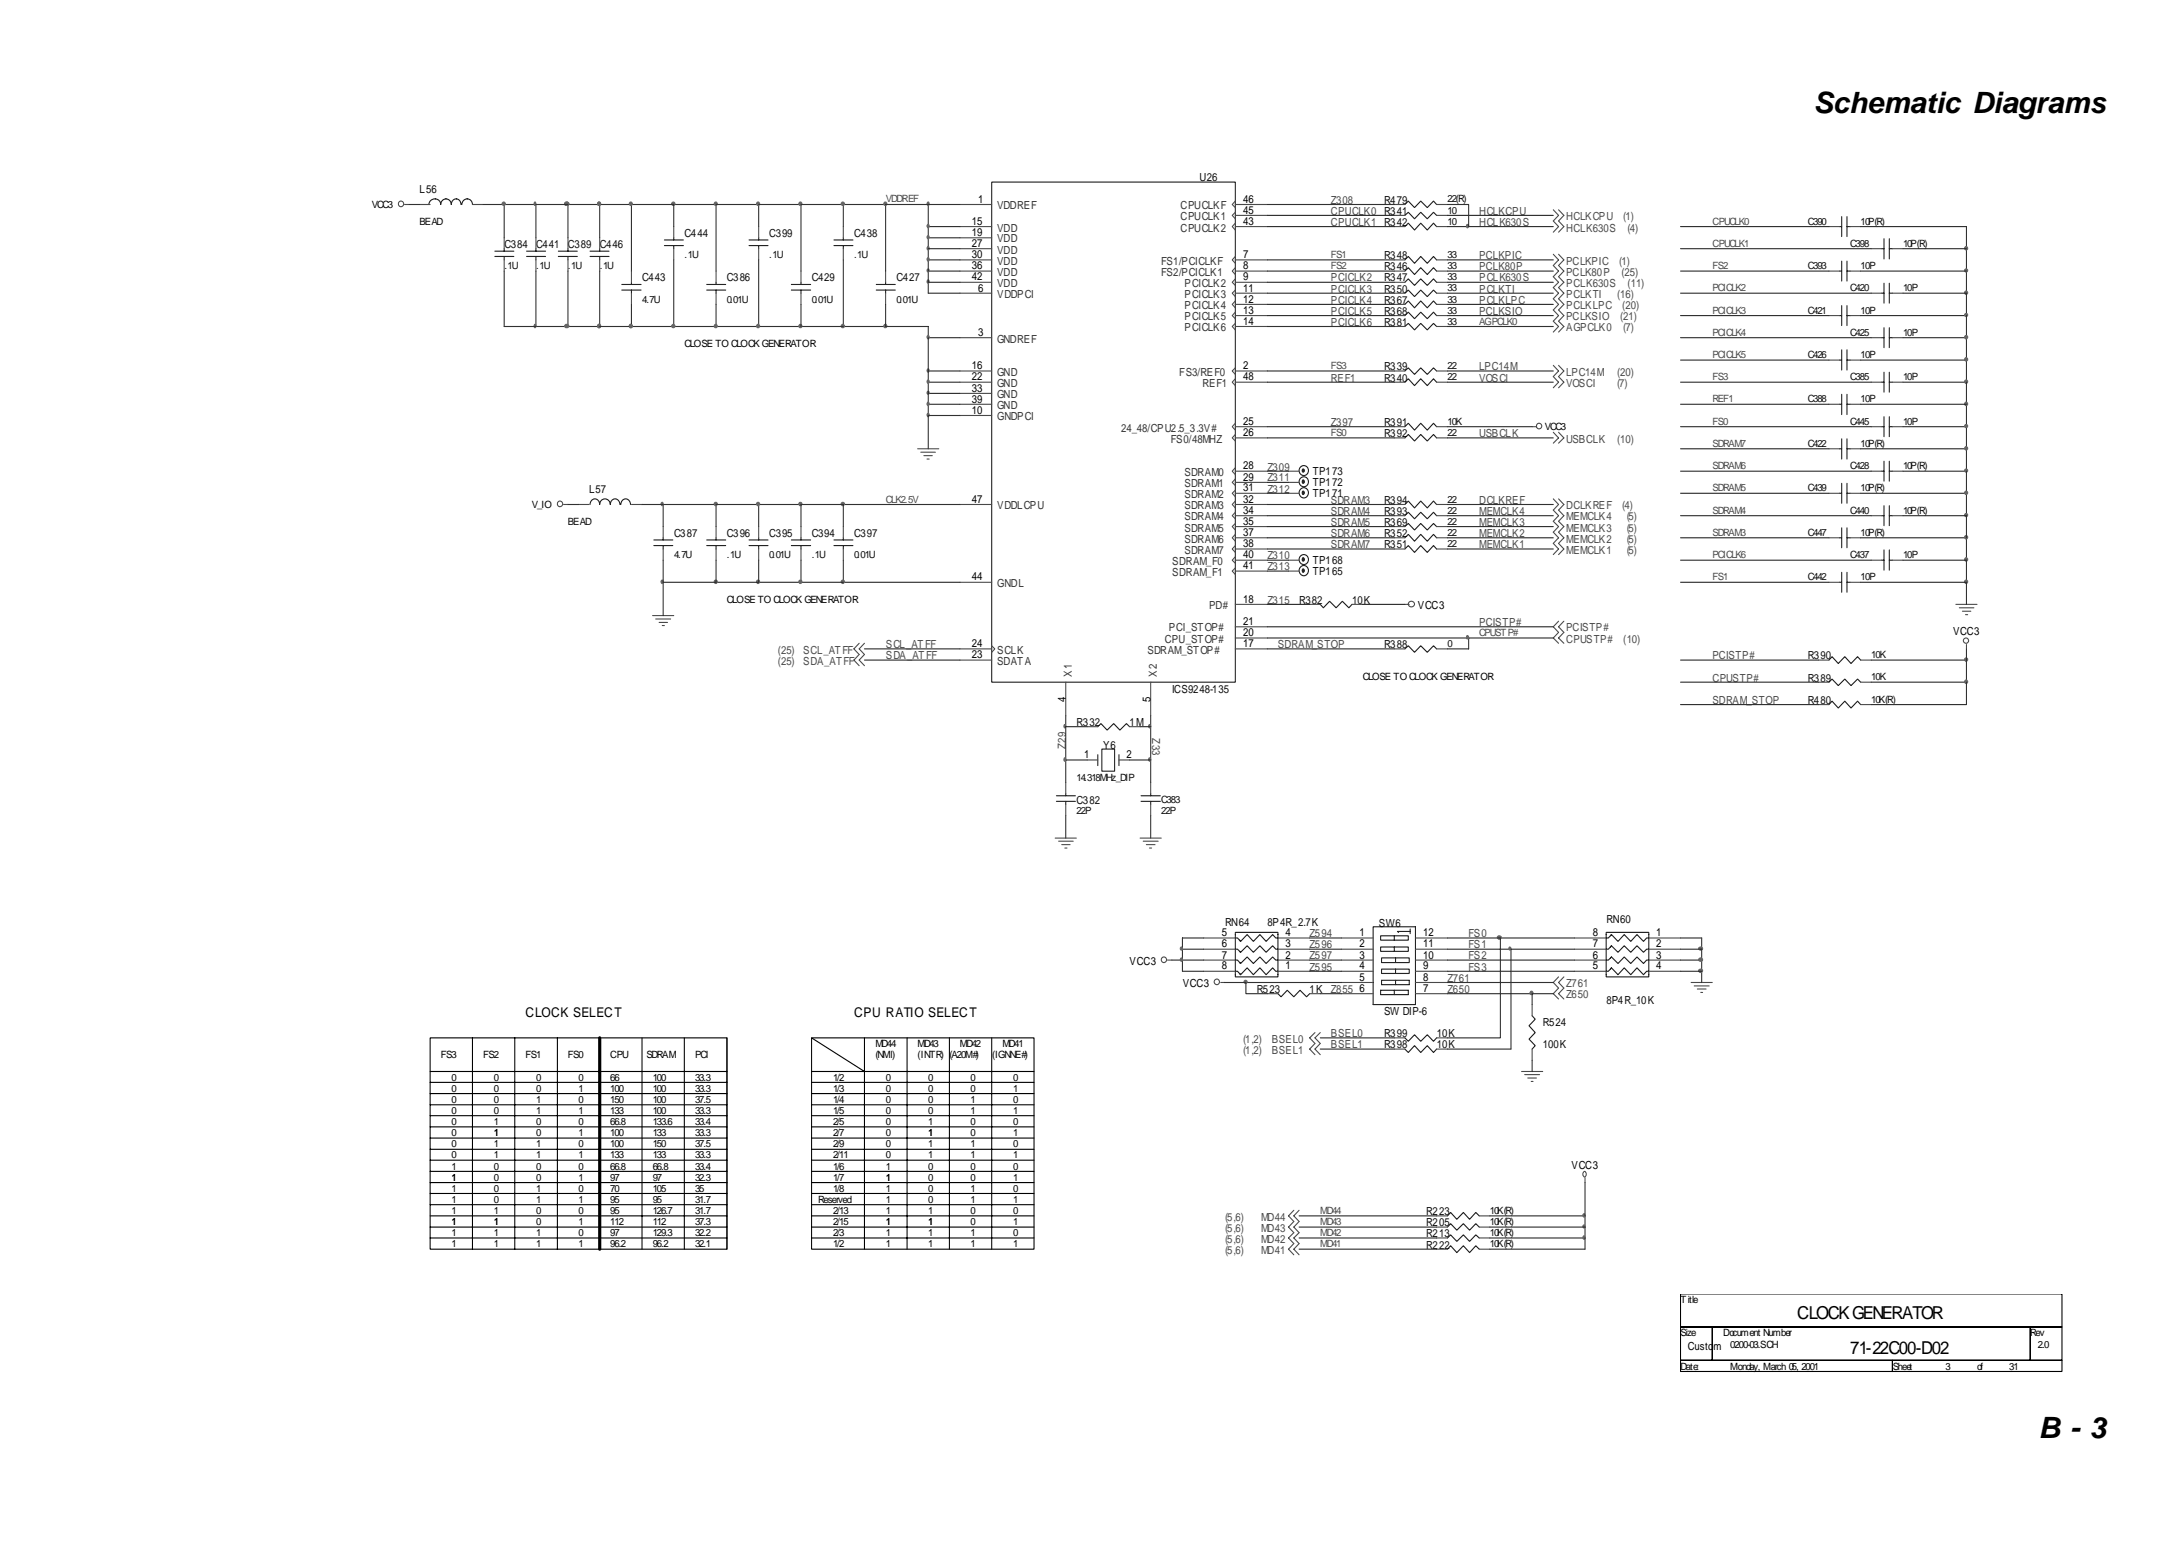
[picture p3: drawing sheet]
<svg xmlns="http://www.w3.org/2000/svg" width="297mm" height="210mm" viewBox="0 0 297 210" stroke-linecap="round" stroke-linejoin="round" font-family="sans-serif">
<defs><g id="words">
<g font-size="4">
<text x="246.7" y="15.4">Schematic Diagrams</text>
<text x="277.4" y="195.6">B - 3</text>
</g>
<g font-size="2.4">
<text x="241.7" y="175.4">ÂÅ¤Ñ ¹q ¸£</text>
<text x="244.5" y="179.4">CLOCK GENERATOR</text>
<text x="251.7" y="184.2">71-22C00-D02</text>
</g>
<g font-size="1.8">
<text x="71.5" y="138.4">CLOCK SELECT</text>
<text x="116.2" y="138.4">CPU RATIO SELECT</text>
</g>
<g font-size="1.5" fill="#0d0d0d">
<text x="57.1" y="26.2">L56</text>
<text x="163.2" y="24.7">U26</text>
<text x="188.3" y="27.7">R479</text>
<text x="68.6" y="33.7">C384</text>
<text x="73" y="33.7">C441</text>
<text x="77.3" y="33.7">C389</text>
<text x="81.6" y="33.7">C446</text>
<text x="93.2" y="32.2">C444</text>
<text x="104.7" y="32.2">C399</text>
<text x="116.2" y="32.2">C438</text>
<text x="188.3" y="35.3">R348</text>
<text x="87.4" y="38.3">C443</text>
<text x="98.9" y="38.3">C386</text>
<text x="110.5" y="38.3">C429</text>
<text x="122" y="38.3">C427</text>
<text x="188.3" y="36.8">R346</text>
<text x="188.3" y="41.3">R367</text>
<text x="188.3" y="39.8">R350</text>
<text x="188.3" y="38.3">R347</text>
<text x="188.3" y="42.8">R368</text>
<text x="188.3" y="44.3">R381</text>
<text x="188.3" y="51.9">R340</text>
<text x="188.3" y="50.4">R339</text>
<text x="188.3" y="58">R391</text>
<text x="188.3" y="59.4">R392</text>
<text x="178.6" y="64.6">TP173</text>
<text x="80.2" y="67">L57</text>
<text x="178.6" y="66.1">TP172</text>
<text x="178.6" y="67.6">TP171</text>
<text x="188.3" y="71.6">R369</text>
<text x="188.3" y="70">R393</text>
<text x="188.3" y="68.5">R394</text>
<text x="91.7" y="73.1">C387</text>
<text x="98.9" y="73.1">C396</text>
<text x="104.7" y="73.1">C395</text>
<text x="110.5" y="73.1">C394</text>
<text x="116.2" y="73.1">C397</text>
<text x="178.6" y="76.7">TP168</text>
<text x="188.3" y="74.6">R351</text>
<text x="188.3" y="73.1">R352</text>
<text x="176.8" y="82.1">R382</text>
<text x="178.6" y="78.2">TP165</text>
<text x="184" y="82.1">10K</text>
<text x="188.3" y="88.2">R388</text>
<text x="246" y="89.7">R390</text>
<text x="159.5" y="94.2">ICS9248-135</text>
<text x="246" y="92.7">R389</text>
<text x="246" y="95.8">R480</text>
<text x="146.5" y="98.8">R332</text>
<text x="150.1" y="101.9">Y6</text>
<text x="153.7" y="98.8">1M</text>
<text x="146.5" y="109.4">C382</text>
<text x="166.7" y="126">RN64</text>
<text x="172.4" y="126">8P4R_2.7K</text>
<text x="218.6" y="125.5">RN60</text>
<text x="187.6" y="126.2">SW6</text>
<text x="171" y="135.1">R523</text>
<text x="178.2" y="135.1">1K</text>
<text x="218.6" y="136.6">8P4R_10K</text>
<text x="188.3" y="141.1">R399</text>
<text x="188.3" y="142.6">R398</text>
<text x="188.3" y="138.1">SW DIP-6</text>
<text x="195.5" y="141.1">10K</text>
<text x="195.5" y="142.6">10K</text>
<text x="210" y="139.6">R524</text>
<text x="210" y="142.6">100K</text>
<text x="194.1" y="165.3">R223</text>
<text x="194.1" y="166.8">R205</text>
<text x="194.1" y="168.3">R213</text>
<text x="194.1" y="169.8">R222</text>
</g>
<g font-size="1.5">
<text x="133.1" y="27.6">1</text>
<text x="169.1" y="29">45</text>
<text x="169.1" y="27.6">46</text>
<text x="132.2" y="35.1">30</text>
<text x="132.2" y="30.6">15</text>
<text x="132.2" y="32.1">19</text>
<text x="132.2" y="33.6">27</text>
<text x="169.1" y="35.1">7</text>
<text x="169.1" y="30.6">43</text>
<text x="132.2" y="38.1">42</text>
<text x="132.2" y="36.6">36</text>
<text x="133.1" y="39.7">6</text>
<text x="169.1" y="36.6">8</text>
<text x="169.1" y="38.1">9</text>
<text x="169.1" y="39.7">11</text>
<text x="169.1" y="41.2">12</text>
<text x="133.1" y="45.7">3</text>
<text x="169.1" y="42.7">13</text>
<text x="169.1" y="44.2">14</text>
<text x="132.2" y="51.7">22</text>
<text x="132.2" y="50.3">16</text>
<text x="132.2" y="53.3">33</text>
<text x="169.1" y="51.7">48</text>
<text x="169.1" y="50.3">2</text>
<text x="132.2" y="56.3">10</text>
<text x="132.2" y="54.8">39</text>
<text x="169.1" y="59.3">26</text>
<text x="169.1" y="57.8">25</text>
<text x="169.1" y="65.4">29</text>
<text x="169.1" y="63.8">28</text>
<text x="132.2" y="68.4">47</text>
<text x="169.1" y="71.4">35</text>
<text x="169.1" y="69.9">34</text>
<text x="169.1" y="68.4">32</text>
<text x="169.1" y="66.9">31</text>
<text x="169.1" y="77.4">41</text>
<text x="169.1" y="76">40</text>
<text x="169.1" y="74.4">38</text>
<text x="169.1" y="72.9">37</text>
<text x="132.2" y="79">44</text>
<text x="169.1" y="82">18</text>
<text x="192.9" y="82.9">VCC3</text>
<text x="132.2" y="89.5">23</text>
<text x="132.2" y="88">24</text>
<text x="169.1" y="86.5">20</text>
<text x="169.1" y="85">21</text>
<text x="169.1" y="88">17</text>
<text x="265.7" y="86.4">VCC3</text>
<text x="145" y="95.6" transform="rotate(-90 145 95.6)">4</text>
<text x="156.5" y="95.6" transform="rotate(-90 156.5 95.6)">5</text>
<text x="147.5" y="103.2">1</text>
<text x="153.3" y="103.2">2</text>
<text x="153.7" y="131.3">VCC3</text>
<text x="166.3" y="131.9">8</text>
<text x="166.3" y="130.4">7</text>
<text x="166.3" y="128.9">6</text>
<text x="166.3" y="127.3">5</text>
<text x="174.9" y="131.9">1</text>
<text x="174.9" y="130.4">2</text>
<text x="174.9" y="128.9">3</text>
<text x="174.9" y="127.3">4</text>
<text x="185" y="127.3">1</text>
<text x="185" y="128.9">2</text>
<text x="185" y="130.4">3</text>
<text x="185" y="131.9">4</text>
<text x="193.7" y="131.9">9</text>
<text x="193.7" y="130.4">10</text>
<text x="193.7" y="128.9">11</text>
<text x="193.7" y="127.3">12</text>
<text x="216.7" y="127.3">8</text>
<text x="216.7" y="128.9">7</text>
<text x="216.7" y="130.4">6</text>
<text x="216.7" y="131.9">5</text>
<text x="225.4" y="127.3">1</text>
<text x="225.4" y="128.9">2</text>
<text x="225.4" y="130.4">3</text>
<text x="225.4" y="131.9">4</text>
<text x="160.9" y="134.3">VCC3</text>
<text x="185" y="133.4">5</text>
<text x="185" y="134.9">6</text>
<text x="193.7" y="133.4">8</text>
<text x="193.7" y="134.9">7</text>
<text x="213.8" y="159">VCC3</text>
<text x="229.7" y="183.6">Custom</text>
</g>
<g font-size="1.5" fill="#343434">
<text x="135.7" y="28.5">VDDREF</text>
<text x="160.6" y="30">CPUCLK1</text>
<text x="160.6" y="28.5">CPUCLKF</text>
<text x="135.7" y="31.5">VDD</text>
<text x="135.7" y="33">VDD</text>
<text x="135.7" y="34.5">VDD</text>
<text x="160.6" y="31.5">CPUCLK2</text>
<text x="135.7" y="39">VDD</text>
<text x="135.7" y="37.5">VDD</text>
<text x="135.7" y="36">VDD</text>
<text x="135.7" y="40.6">VDDPCI</text>
<text x="158" y="36">FS1/PCICLKF</text>
<text x="158" y="37.5">FS2/PCICLK1</text>
<text x="161.2" y="39">PCICLK2</text>
<text x="161.2" y="40.6">PCICLK3</text>
<text x="135.7" y="46.6">GNDREF</text>
<text x="161.2" y="42.1">PCICLK4</text>
<text x="161.2" y="43.6">PCICLK5</text>
<text x="161.2" y="45.1">PCICLK6</text>
<text x="135.7" y="52.7">GND</text>
<text x="135.7" y="51.1">GND</text>
<text x="160.5" y="51.1">FS3/REF0</text>
<text x="163.6" y="52.7">REF1</text>
<text x="135.7" y="57.2">GNDPCI</text>
<text x="135.7" y="54.2">GND</text>
<text x="135.7" y="55.7">GND</text>
<text x="152.6" y="58.7">24_48/CPU2.5_3.3V#</text>
<text x="159.3" y="60.2">FS0/48MHZ</text>
<text x="161.2" y="64.7">SDRAM0</text>
<text x="135.7" y="69.3">VDDLCPU</text>
<text x="161.2" y="70.8">SDRAM4</text>
<text x="161.2" y="69.3">SDRAM3</text>
<text x="161.2" y="67.8">SDRAM2</text>
<text x="161.2" y="66.3">SDRAM1</text>
<text x="159.5" y="76.8">SDRAM_F0</text>
<text x="161.2" y="75.3">SDRAM7</text>
<text x="161.2" y="73.8">SDRAM6</text>
<text x="161.2" y="72.3">SDRAM5</text>
<text x="135.7" y="79.9">GNDL</text>
<text x="159.5" y="78.4">SDRAM_F1</text>
<text x="164.5" y="82.9">PD#</text>
<text x="135.7" y="88.9">SCLK</text>
<text x="156.1" y="88.9">SDRAM_STOP#</text>
<text x="158.5" y="87.4">CPU_STOP#</text>
<text x="159" y="85.9">PCI_STOP#</text>
<text x="135.7" y="90.5">SDATA</text>
<text x="145.9" y="92.1" transform="rotate(-90 145.9 92.1)">X1</text>
<text x="157.4" y="92.1" transform="rotate(-90 157.4 92.1)">X2</text>
</g>
<g font-size="1.5" fill="#4a4a4a">
<text x="181.1" y="27.7">Z308</text>
<text x="181.1" y="29.2">CPUCLK0 R341</text>
<text x="201.3" y="29.2">HCLKCPU</text>
<text x="213.1" y="30">HCLKCPU</text>
<text x="220.9" y="30">(1)</text>
<text x="181.1" y="30.7">CPUCLK1 R342</text>
<text x="201.3" y="35.3">PCLKPIC</text>
<text x="201.3" y="30.7">HCLK630S</text>
<text x="213.1" y="31.5">HCLK630S</text>
<text x="221.5" y="31.5">(4)</text>
<text x="181.1" y="41.3">PCICLK4</text>
<text x="181.1" y="38.3">PCICLK2</text>
<text x="181.1" y="39.8">PCICLK3</text>
<text x="201.3" y="41.3">PCLKLPC</text>
<text x="201.3" y="38.3">PCLK630S</text>
<text x="201.3" y="39.8">PCLKTI</text>
<text x="201.3" y="36.8">PCLK80P</text>
<text x="213.1" y="37.5">PCLK80P</text>
<text x="213.1" y="40.6">PCLKTI</text>
<text x="213.1" y="39">PCLK630S</text>
<text x="213.1" y="36">PCLKPIC</text>
<text x="220" y="40.6">(16)</text>
<text x="220.3" y="36">(1)</text>
<text x="220.6" y="37.5">(25)</text>
<text x="221.5" y="39">(11)</text>
<text x="181.1" y="42.8">PCICLK5</text>
<text x="181.1" y="44.3">PCICLK6</text>
<text x="201.3" y="42.8">PCLKSIO</text>
<text x="213.1" y="45.1">AGPCLK0</text>
<text x="213.1" y="43.6">PCLKSIO</text>
<text x="213.1" y="42.1">PCLKLPC</text>
<text x="220.5" y="43.6">(21)</text>
<text x="220.7" y="42.1">(20)</text>
<text x="220.9" y="45.1">(7)</text>
<text x="181.1" y="51.9">REF1</text>
<text x="201.3" y="51.9">VOSCI</text>
<text x="201.3" y="50.4">LPC14M</text>
<text x="213.1" y="52.7">VOSCI</text>
<text x="213.1" y="51.1">LPC14M</text>
<text x="220" y="51.1">(20)</text>
<text x="220" y="52.7">(7)</text>
<text x="181.1" y="58">Z397</text>
<text x="201.3" y="59.4">USBCLK</text>
<text x="172.4" y="64">Z309</text>
<text x="172.4" y="65.5">Z311</text>
<text x="213.1" y="60.2">USBCLK</text>
<text x="220" y="60.2">(10)</text>
<text x="172.4" y="67">Z312</text>
<text x="181.1" y="68.5">SDRAM3</text>
<text x="181.1" y="70">SDRAM4</text>
<text x="181.1" y="71.6">SDRAM5</text>
<text x="201.3" y="68.5">DCLKREF</text>
<text x="201.3" y="70">MEMCLK4</text>
<text x="201.3" y="71.6">MEMCLK3</text>
<text x="213.1" y="70.8">MEMCLK4</text>
<text x="213.1" y="69.3">DCLKREF</text>
<text x="220.7" y="69.3">(4)</text>
<text x="221.3" y="70.8">(5)</text>
<text x="172.4" y="76.1">Z310</text>
<text x="172.4" y="77.6">Z313</text>
<text x="181.1" y="74.6">SDRAM7</text>
<text x="181.1" y="73.1">SDRAM6</text>
<text x="201.3" y="74.6">MEMCLK1</text>
<text x="201.3" y="73.1">MEMCLK2</text>
<text x="213.1" y="72.3">MEMCLK3</text>
<text x="213.1" y="73.8">MEMCLK2</text>
<text x="213.1" y="75.3">MEMCLK1</text>
<text x="221.3" y="72.3">(5)</text>
<text x="221.3" y="73.8">(5)</text>
<text x="221.3" y="75.3">(5)</text>
<text x="172.4" y="82.1">Z315</text>
<text x="105.9" y="88.9">(25)</text>
<text x="109.3" y="88.9">SCL_ATFF</text>
<text x="120.5" y="88.2">SCL_ATFF</text>
<text x="120.5" y="89.7">SDA_ATFF</text>
<text x="173.9" y="88.2">SDRAM_STOP</text>
<text x="201.3" y="85.2">PCISTP#</text>
<text x="213.1" y="87.4">CPUSTP#</text>
<text x="213.1" y="85.9">PCISTP#</text>
<text x="220.9" y="87.4">(10)</text>
<text x="233" y="89.7">PCISTP#</text>
<text x="105.9" y="90.5">(25)</text>
<text x="109.3" y="90.5">SDA_ATFF</text>
<text x="233" y="92.7">CPUSTP#</text>
<text x="233" y="95.8">SDRAM_STOP</text>
<text x="145" y="101.9" transform="rotate(-90 145 101.9)">Z29</text>
<text x="156.8" y="100.4" transform="rotate(90 156.8 100.4)">Z33</text>
<text x="178.2" y="130.5">Z597</text>
<text x="178.2" y="127.5">Z594</text>
<text x="178.2" y="129">Z596</text>
<text x="199.8" y="129">FS1</text>
<text x="199.8" y="127.5">FS0</text>
<text x="199.8" y="130.5">FS2</text>
<text x="178.2" y="132">Z595</text>
<text x="181.1" y="135.1">Z855</text>
<text x="197" y="133.6">Z761</text>
<text x="197" y="135.1">Z650</text>
<text x="199.8" y="132">FS3</text>
<text x="213.1" y="134.3">Z761</text>
<text x="213.1" y="135.8">Z650</text>
<text x="169.1" y="141.9">(1,2)</text>
<text x="169.1" y="143.4">(1,2)</text>
<text x="173" y="141.9">BSEL0</text>
<text x="173" y="143.4">BSEL1</text>
<text x="181.1" y="141.1">BSEL0</text>
<text x="181.1" y="142.6">BSEL1</text>
<text x="166.7" y="166.1">(5,6)</text>
<text x="166.7" y="167.6">(5,6)</text>
<text x="171.6" y="166.1">MD44</text>
<text x="171.6" y="167.6">MD43</text>
<text x="166.7" y="169.1">(5,6)</text>
<text x="166.7" y="170.6">(5,6)</text>
<text x="171.6" y="169.1">MD42</text>
<text x="171.6" y="170.6">MD41</text>
</g>
<g font-size="1.4">
<text x="50.6" y="28.3">VCC3</text>
<text x="93.2" y="47.2">CLOSE TO CLOCK GENERATOR</text>
<text x="210.2" y="58.6">VCC3</text>
<text x="72.4" y="69.1">V_IO</text>
<text x="98.9" y="82">CLOSE TO CLOCK GENERATOR</text>
<text x="185.4" y="92.5">CLOSE TO CLOCK GENERATOR</text>
<text x="60" y="144">FS3</text>
<text x="65.8" y="144">FS2</text>
<text x="71.5" y="144">FS1</text>
<text x="77.3" y="144">FS0</text>
<text x="83" y="144">CPU</text>
<text x="88" y="144">SDRAM</text>
<text x="94.6" y="144">PCI</text>
<text x="119.1" y="144">(NMI)</text>
<text x="119.1" y="142.5">MD44</text>
<text x="124.9" y="142.5">MD43</text>
<text x="124.9" y="144">(INTR) (A20M#)</text>
<text x="130.6" y="142.5">MD42</text>
<text x="135" y="144">(IGNNE#)</text>
<text x="136.4" y="142.5">MD41</text>
<text x="61.4" y="148.5">0</text>
<text x="61.4" y="147">0</text>
<text x="67.2" y="148.5">0</text>
<text x="67.2" y="147">0</text>
<text x="73" y="147">0</text>
<text x="73" y="148.5">0</text>
<text x="78.7" y="148.5">1</text>
<text x="78.7" y="147">0</text>
<text x="83" y="147">66</text>
<text x="83" y="148.5">100</text>
<text x="88.8" y="147">100</text>
<text x="88.8" y="148.5">100</text>
<text x="94.6" y="147">33.3</text>
<text x="94.6" y="148.5">33.3</text>
<text x="113.3" y="148.5">1/3</text>
<text x="113.4" y="147">1/2</text>
<text x="120.5" y="147">0</text>
<text x="120.5" y="148.5">0</text>
<text x="126.3" y="147">0</text>
<text x="126.3" y="148.5">0</text>
<text x="132.1" y="147">0</text>
<text x="132.1" y="148.5">0</text>
<text x="137.9" y="147">0</text>
<text x="137.9" y="148.5">1</text>
<text x="61.4" y="150">0</text>
<text x="61.4" y="154.6">0</text>
<text x="61.4" y="153">0</text>
<text x="61.4" y="151.5">0</text>
<text x="67.2" y="154.6">1</text>
<text x="67.2" y="153">1</text>
<text x="67.2" y="151.5">0</text>
<text x="67.2" y="150">0</text>
<text x="73" y="154.6">0</text>
<text x="73" y="151.5">1</text>
<text x="73" y="150">1</text>
<text x="73" y="153">0</text>
<text x="78.7" y="154.6">1</text>
<text x="78.7" y="151.5">1</text>
<text x="78.7" y="150">0</text>
<text x="78.7" y="153">0</text>
<text x="83" y="150">150</text>
<text x="83" y="151.5">133</text>
<text x="83" y="153">66.8</text>
<text x="83" y="154.6">100</text>
<text x="88.8" y="154.6">133</text>
<text x="88.8" y="153">133.6</text>
<text x="88.8" y="151.5">100</text>
<text x="88.8" y="150">100</text>
<text x="94.6" y="151.5">33.3</text>
<text x="94.6" y="150">37.5</text>
<text x="94.6" y="153">33.4</text>
<text x="94.6" y="154.6">33.3</text>
<text x="113.3" y="150">1/4</text>
<text x="113.3" y="151.5">1/5</text>
<text x="113.4" y="154.6">2/7</text>
<text x="113.4" y="153">2/5</text>
<text x="120.5" y="153">0</text>
<text x="120.5" y="150">0</text>
<text x="120.5" y="151.5">0</text>
<text x="120.5" y="154.6">0</text>
<text x="126.3" y="151.5">0</text>
<text x="126.3" y="154.6">1</text>
<text x="126.3" y="150">0</text>
<text x="126.3" y="153">1</text>
<text x="132.1" y="154.6">0</text>
<text x="132.1" y="151.5">1</text>
<text x="132.1" y="153">0</text>
<text x="132.1" y="150">1</text>
<text x="137.9" y="153">0</text>
<text x="137.9" y="151.5">1</text>
<text x="137.9" y="154.6">1</text>
<text x="137.9" y="150">0</text>
<text x="61.4" y="160.6">1</text>
<text x="61.4" y="156">0</text>
<text x="61.4" y="157.6">0</text>
<text x="61.4" y="159.1">1</text>
<text x="67.2" y="159.1">0</text>
<text x="67.2" y="156">1</text>
<text x="67.2" y="160.6">0</text>
<text x="67.2" y="157.6">1</text>
<text x="73" y="157.6">1</text>
<text x="73" y="159.1">0</text>
<text x="73" y="160.6">0</text>
<text x="73" y="156">1</text>
<text x="78.7" y="157.6">1</text>
<text x="78.7" y="156">0</text>
<text x="78.7" y="159.1">0</text>
<text x="78.7" y="160.6">1</text>
<text x="83" y="156">100</text>
<text x="83" y="157.6">133</text>
<text x="83" y="159.1">66.8</text>
<text x="83" y="160.6">97</text>
<text x="88.8" y="159.1">66.8</text>
<text x="88.8" y="160.6">97</text>
<text x="88.8" y="156">150</text>
<text x="88.8" y="157.6">133</text>
<text x="94.6" y="156">37.5</text>
<text x="94.6" y="157.6">33.3</text>
<text x="94.6" y="159.1">33.4</text>
<text x="94.6" y="160.6">32.3</text>
<text x="113.3" y="160.6">1/7</text>
<text x="113.3" y="159.1">1/6</text>
<text x="113.4" y="157.6">2/11</text>
<text x="113.4" y="156">2/9</text>
<text x="120.5" y="160.6">1</text>
<text x="120.5" y="157.6">0</text>
<text x="120.5" y="156">0</text>
<text x="120.5" y="159.1">1</text>
<text x="126.3" y="160.6">0</text>
<text x="126.3" y="156">1</text>
<text x="126.3" y="157.6">1</text>
<text x="126.3" y="159.1">0</text>
<text x="132.1" y="159.1">0</text>
<text x="132.1" y="156">1</text>
<text x="132.1" y="160.6">0</text>
<text x="132.1" y="157.6">1</text>
<text x="137.9" y="160.6">1</text>
<text x="137.9" y="159.1">0</text>
<text x="137.9" y="157.6">1</text>
<text x="137.9" y="156">0</text>
<text x="61.4" y="166.6">1</text>
<text x="61.4" y="162.1">1</text>
<text x="61.4" y="163.6">1</text>
<text x="61.4" y="165.1">1</text>
<text x="67.2" y="166.6">1</text>
<text x="67.2" y="163.6">0</text>
<text x="67.2" y="162.1">0</text>
<text x="67.2" y="165.1">1</text>
<text x="73" y="165.1">0</text>
<text x="73" y="166.6">0</text>
<text x="73" y="162.1">1</text>
<text x="73" y="163.6">1</text>
<text x="78.7" y="166.6">1</text>
<text x="78.7" y="165.1">0</text>
<text x="78.7" y="162.1">0</text>
<text x="78.7" y="163.6">1</text>
<text x="83" y="162.1">70</text>
<text x="83" y="163.6">95</text>
<text x="83" y="165.1">95</text>
<text x="83" y="166.6">112</text>
<text x="88.8" y="163.6">95</text>
<text x="88.8" y="165.1">126.7</text>
<text x="88.8" y="162.1">105</text>
<text x="88.8" y="166.6">112</text>
<text x="94.6" y="162.1">35</text>
<text x="94.6" y="163.6">31.7</text>
<text x="94.6" y="165.1">31.7</text>
<text x="94.6" y="166.6">37.3</text>
<text x="111.3" y="163.6">Reserved</text>
<text x="113.4" y="165.1">2/13</text>
<text x="113.4" y="162.1">1/8</text>
<text x="113.4" y="166.6">2/15</text>
<text x="120.5" y="165.1">1</text>
<text x="120.5" y="166.6">1</text>
<text x="120.5" y="162.1">1</text>
<text x="120.5" y="163.6">1</text>
<text x="126.3" y="162.1">0</text>
<text x="126.3" y="166.6">1</text>
<text x="126.3" y="163.6">0</text>
<text x="126.3" y="165.1">1</text>
<text x="132.1" y="163.6">1</text>
<text x="132.1" y="166.6">0</text>
<text x="132.1" y="165.1">0</text>
<text x="132.1" y="162.1">1</text>
<text x="137.9" y="162.1">0</text>
<text x="137.9" y="163.6">1</text>
<text x="137.9" y="166.6">1</text>
<text x="137.9" y="165.1">0</text>
<text x="61.4" y="168.2">1</text>
<text x="61.4" y="169.7">1</text>
<text x="67.2" y="168.2">1</text>
<text x="67.2" y="169.7">1</text>
<text x="73" y="169.7">1</text>
<text x="73" y="168.2">1</text>
<text x="78.7" y="169.7">1</text>
<text x="78.7" y="168.2">0</text>
<text x="83" y="169.7">96.2</text>
<text x="83" y="168.2">97</text>
<text x="88.8" y="168.2">129.3</text>
<text x="88.8" y="169.7">96.2</text>
<text x="94.6" y="168.2">32.2</text>
<text x="94.6" y="169.7">32.1</text>
<text x="113.4" y="169.7">1/2</text>
<text x="113.4" y="168.2">2/3</text>
<text x="120.5" y="169.7">1</text>
<text x="120.5" y="168.2">1</text>
<text x="126.3" y="168.2">1</text>
<text x="126.3" y="169.7">1</text>
<text x="132.1" y="169.7">1</text>
<text x="132.1" y="168.2">1</text>
<text x="137.9" y="168.2">0</text>
<text x="137.9" y="169.7">1</text>
<text x="228.7" y="177.2">Title</text>
<text x="228.7" y="181.8">Size</text>
<text x="234.5" y="181.8">Document Number</text>
<text x="235.4" y="183.4">0200-03.SCH</text>
<text x="276.2" y="181.8">Rev</text>
<text x="277.3" y="183.4">2.0</text>
<text x="228.7" y="186.3">Date:</text>
<text x="235.4" y="186.3">Monday, March 05, 2001</text>
<text x="257.5" y="186.3">Sheet</text>
<text x="264.7" y="186.3">3</text>
<text x="269.1" y="186.3">of</text>
<text x="273.4" y="186.3">31</text>
</g>
<g font-size="1.4" fill="#4a4a4a">
<text x="120.5" y="27.5">VDDREF</text>
<text x="181.1" y="35.1">FS1</text>
<text x="233" y="33.6">CPUCLK1</text>
<text x="233" y="30.6">CPUCLK0</text>
<text x="181.1" y="36.6">FS2</text>
<text x="233" y="39.6">PCICLK2</text>
<text x="233" y="36.6">FS2</text>
<text x="201.3" y="44.2">AGPCLK0</text>
<text x="233" y="42.7">PCICLK3</text>
<text x="233" y="45.7">PCICLK4</text>
<text x="181.1" y="50.2">FS3</text>
<text x="233" y="51.7">FS3</text>
<text x="233" y="48.7">PCICLK5</text>
<text x="181.1" y="59.3">FS0</text>
<text x="233" y="54.7">REF1</text>
<text x="233" y="57.8">FS0</text>
<text x="233" y="60.8">SDRAM7</text>
<text x="233" y="63.8">SDRAM6</text>
<text x="120.5" y="68.4">CLK2.5V</text>
<text x="233" y="66.9">SDRAM5</text>
<text x="233" y="69.9">SDRAM4</text>
<text x="233" y="75.9">PCICLK6</text>
<text x="233" y="72.9">SDRAM3</text>
<text x="233" y="79">FS1</text>
<text x="201.3" y="86.5">CPUSTP#</text>
<text x="179.6" y="165.1">MD44</text>
<text x="179.6" y="166.6">MD43</text>
<text x="179.6" y="168.2">MD42</text>
<text x="179.6" y="169.7">MD41</text>
</g>
<g font-size="1.4" fill="#0d0d0d">
<text x="197" y="29">10</text>
<text x="197" y="27.5">22(R)</text>
<text x="57.1" y="30.6">BEAD</text>
<text x="93.2" y="35.1">.1U</text>
<text x="104.7" y="35.1">.1U</text>
<text x="116.2" y="35.1">.1U</text>
<text x="197" y="35.1">33</text>
<text x="197" y="30.6">10</text>
<text x="246" y="30.6">C390</text>
<text x="251.7" y="33.6">C398</text>
<text x="253.2" y="30.6">10P(R)</text>
<text x="259" y="33.6">10P(R)</text>
<text x="68.6" y="36.6">.1U</text>
<text x="73" y="36.6">.1U</text>
<text x="77.3" y="36.6">.1U</text>
<text x="81.6" y="36.6">.1U</text>
<text x="87.4" y="41.2">4.7U</text>
<text x="98.9" y="41.2">0.01U</text>
<text x="110.5" y="41.2">0.01U</text>
<text x="122" y="41.2">0.01U</text>
<text x="197" y="36.6">33</text>
<text x="197" y="41.2">33</text>
<text x="197" y="39.6">33</text>
<text x="197" y="38.1">33</text>
<text x="246" y="36.6">C393</text>
<text x="251.7" y="39.6">C420</text>
<text x="253.2" y="36.6">10P</text>
<text x="259" y="39.6">10P</text>
<text x="197" y="42.7">33</text>
<text x="197" y="44.2">33</text>
<text x="246" y="42.7">C421</text>
<text x="251.7" y="45.7">C425</text>
<text x="253.2" y="42.7">10P</text>
<text x="259" y="45.7">10P</text>
<text x="197" y="51.7">22</text>
<text x="197" y="50.2">22</text>
<text x="246" y="48.7">C426</text>
<text x="251.7" y="51.7">C385</text>
<text x="253.2" y="48.7">10P</text>
<text x="259" y="51.7">10P</text>
<text x="197" y="57.8">10K</text>
<text x="197" y="59.3">22</text>
<text x="246" y="54.7">C388</text>
<text x="251.7" y="57.8">C445</text>
<text x="253.2" y="54.7">10P</text>
<text x="259" y="57.8">10P</text>
<text x="246" y="60.8">C422</text>
<text x="251.7" y="63.8">C428</text>
<text x="253.2" y="60.8">10P(R)</text>
<text x="259" y="63.8">10P(R)</text>
<text x="77.3" y="71.4">BEAD</text>
<text x="197" y="71.4">22</text>
<text x="197" y="69.9">22</text>
<text x="197" y="68.4">22</text>
<text x="246" y="66.9">C439</text>
<text x="251.7" y="69.9">C440</text>
<text x="253.2" y="66.9">10P(R)</text>
<text x="259" y="69.9">10P(R)</text>
<text x="91.7" y="75.9">4.7U</text>
<text x="98.9" y="75.9">.1U</text>
<text x="104.7" y="75.9">0.01U</text>
<text x="110.5" y="75.9">.1U</text>
<text x="116.2" y="75.9">0.01U</text>
<text x="197" y="74.4">22</text>
<text x="197" y="72.9">22</text>
<text x="246" y="72.9">C447</text>
<text x="251.7" y="75.9">C437</text>
<text x="253.2" y="72.9">10P(R)</text>
<text x="259" y="75.9">10P</text>
<text x="246" y="79">C442</text>
<text x="253.2" y="79">10P</text>
<text x="197" y="88">0</text>
<text x="254.6" y="89.5">10K</text>
<text x="254.6" y="92.5">10K</text>
<text x="254.6" y="95.6">10K(R)</text>
<text x="146.5" y="106.2">14.318MHz_DIP</text>
<text x="146.5" y="110.7">22P</text>
<text x="158" y="109.2">C383</text>
<text x="158" y="110.7">22P</text>
<text x="202.7" y="165.1">10K(R)</text>
<text x="202.7" y="166.6">10K(R)</text>
<text x="202.7" y="168.2">10K(R)</text>
<text x="202.7" y="169.7">10K(R)</text>
</g>
</g></defs>
<g fill="none" stroke="#000" stroke-width=".15">
<path d="M58.5 141.2h40.4v28.7h-40.4zM58.5 157.8h40.4M58.5 154.8h40.4M58.5 153.3h40.4M58.5 159.3h40.4M58.5 147.2h40.4M58.5 148.8h40.4M58.5 151.8h40.4M58.5 150.3h40.4M58.5 156.3h40.4M58.5 145.8h40.4M64.3 141.2v28.7"/>
<path d="M70 141.2v28.7M75.8 141.2v28.7M87.4 141.2v28.7M93.1 141.2v28.7M98.9 141.2v28.7M110.4 141.2h30.3v28.7h-30.3zM110.4 157.8h30.3M110.4 154.8h30.3M110.4 153.3h30.3M110.4 159.3h30.3M110.4 147.2h30.3M110.4 148.8h30.3"/>
<path d="M110.4 151.8h30.3M110.4 150.3h30.3M110.4 156.3h30.3M110.4 145.8h30.3M110.4 141.2l7.2 4.6M117.6 141.2v28.7M123.4 141.2v28.7M129.2 141.2v28.7M134.9 141.2v28.7M58.5 166.9h40.4M58.5 168.4h40.4M58.5 160.9h40.4"/>
<path d="M58.5 162.4h40.4M58.5 163.9h40.4M58.5 165.4h40.4M110.4 166.9h30.3M110.4 168.4h30.3M110.4 160.9h30.3M110.4 162.4h30.3M110.4 163.9h30.3M110.4 165.4h30.3M228.7 173h51.9v3h-51.9zM228.7 176h51.9v4.5h-51.9zM228.7 180.5h4.3v4.5h-4.3z"/>
<path d="M228.7 185h28.8v1.6h-28.8zM233 180.5h43.3v4.5h-43.3zM257.5 185h23.1v1.6h-23.1zM276.3 180.5h4.3v4.5h-4.3z"/>
</g>
<g fill="none" stroke="#4a4a4a" stroke-width=".15">
<path d="M55.1 27.8h.6M57.1 27.8h1.4M64.3 27.8h1.4M68.6 32.3v1.5M68.6 35.4v1.5M72.9 32.3v1.5M72.9 35.4v1.5M77.3 32.3v1.5M77.3 35.4v1.5M81.6 32.3v1.5M81.6 35.4v1.5M85.9 36.9v1.5"/>
<path d="M85.9 39.9v1.5M91.7 30.8v1.5M91.7 33.8v1.6M97.4 36.9v1.5M97.4 39.9v1.5M103.2 30.8v1.5M103.2 33.8v1.6M109 36.9v1.5M109 39.9v1.5M114.7 30.8v1.5M114.7 33.8v1.6M120.5 36.9v1.5"/>
<path d="M120.5 39.9v1.5M130.6 27.8h4.3M130.6 30.8h4.3M130.6 39.9h4.3M130.6 33.8h4.3M130.6 36.9h4.3M130.6 35.4h4.3M130.6 38.4h4.3M130.6 32.3h4.3M168.1 34.9l-.4 .5 .4 .4M168.1 36.4l-.4 .5 .4 .4M168.1 37.9l-.4 .5 .4 .4"/>
<path d="M168.1 39.5l-.4 .4 .4 .4M168.1 30.4l-.4 .4 .4 .5M168.1 28.9l-.4 .4 .4 .5M168.1 27.4l-.4 .4 .4 .4M168.1 27.8h4.3M168.1 30.8h4.3M168.1 39.9h4.3M168.1 36.9h4.3M168.1 35.4h4.3M168.1 29.3h4.3M168.1 38.4h4.3M189.7 27.8h1.5"/>
<path d="M189.7 30.8h1.5M189.7 39.9h1.5M189.7 36.9h1.5M189.7 35.4h1.5M189.7 29.3h1.5M189.7 38.4h1.5M195.5 27.8h1.5M195.5 30.8h1.5M195.5 39.9h1.5M195.5 36.9h1.5M195.5 35.4h1.5M195.5 29.3h1.5"/>
<path d="M195.5 38.4h1.5M211.4 34.6l.7 .8-.7 .7 .7 .8-.7 .7 .7 .8-.7 .7 .7 .8-.7 .7 .7 .8-.7 .8 .7 .7-.7 .8 .7 .7-.7 .8M211.4 28.5l.7 .8-.7 .8 .7 .7-.7 .8M212.1 34.6l.7 .8-.7 .7 .7 .8-.7 .7 .7 .8-.7 .7 .7 .8-.7 .7 .7 .8-.7 .8 .7 .7-.7 .8 .7 .7-.7 .8M212.1 28.5l.7 .8-.7 .8 .7 .7-.7 .8M248.9 30.8h1.4M248.9 36.9h1.4M251.7 30.8h1.5M251.7 36.9h1.5M254.6 39.9h1.5M254.6 33.8h1.5M257.5 39.9h1.4"/>
<path d="M257.5 33.8h1.4M130.6 45.9h4.3M130.6 55h4.3M130.6 52h4.3M130.6 50.5h4.3M130.6 56.5h4.3M130.6 53.5h4.3M168.1 51.5l-.4 .5 .4 .5M168.1 50l-.4 .5 .4 .4M168.1 40.9l-.4 .5 .4 .5M168.1 42.5l-.4 .4 .4 .5M168.1 59.1l-.4 .5 .4 .4"/>
<path d="M168.1 57.6l-.4 .4 .4 .5M168.1 44l-.4 .4 .4 .5M168.1 58h4.3M168.1 42.9h4.3M168.1 52h4.3M168.1 41.4h4.3M168.1 44.4h4.3M168.1 50.5h4.3M168.1 59.6h4.3M189.7 58h1.5M189.7 42.9h1.5M189.7 52h1.5"/>
<path d="M189.7 41.4h1.5M189.7 44.4h1.5M189.7 50.5h1.5M189.7 59.6h1.5M195.5 58h1.5M195.5 42.9h1.5M195.5 52h1.5M195.5 41.4h1.5M195.5 44.4h1.5M195.5 50.5h1.5M195.5 59.6h1.5M208.5 58h.6"/>
<path d="M211.4 58.8l.7 .8-.7 .7M211.4 49.7l.7 .8-.7 .7 .7 .8-.7 .8M212.1 58.8l.7 .8-.7 .7M212.1 49.7l.7 .8-.7 .7 .7 .8-.7 .8M248.9 42.9h1.4M248.9 49h1.4M248.9 55h1.4M251.7 42.9h1.5M251.7 49h1.5M251.7 55h1.5M254.6 58h1.5M254.6 45.9h1.5"/>
<path d="M254.6 52h1.5M257.5 58h1.4M257.5 45.9h1.4M257.5 52h1.4M76.7 68.6h.6M78.7 68.6h1.5M85.9 68.6h1.5M90.2 71.6v1.6M90.2 74.7v1.5M97.4 71.6v1.6M97.4 74.7v1.5M103.2 71.6v1.6"/>
<path d="M103.2 74.7v1.5M109 71.6v1.6M109 74.7v1.5M114.7 71.6v1.6M114.7 74.7v1.5M124.9 61.1h2.8M125.3 61.5h2M125.7 62h1.2M126.1 62.4h.3M130.6 68.6h4.3M130.6 79.2h4.3M168.1 77.3l-.4 .4 .4 .5"/>
<path d="M168.1 75.7l-.4 .5 .4 .4M168.1 74.2l-.4 .5 .4 .4M168.1 72.7l-.4 .5 .4 .4M168.1 71.2l-.4 .4 .4 .5M168.1 69.7l-.4 .5 .4 .4M168.1 68.2l-.4 .4 .4 .5M168.1 66.7l-.4 .4 .4 .5M168.1 65.2l-.4 .4 .4 .4M168.1 63.6l-.4 .5 .4 .5M168.1 68.6h4.3M168.1 73.2h4.3M168.1 70.2h4.3"/>
<path d="M168.1 64.1h4.3M168.1 67.1h4.3M168.1 76.2h4.3M168.1 65.6h4.3M168.1 77.7h4.3M168.1 74.7h4.3M168.1 71.6h4.3M175.3 64.1h1.5M175.3 67.1h1.5M175.3 76.2h1.5M175.3 65.6h1.5M175.3 77.7h1.5"/>
<path d="M189.7 68.6h1.5M189.7 73.2h1.5M189.7 70.2h1.5M189.7 74.7h1.5M189.7 71.6h1.5M195.5 68.6h1.5M195.5 73.2h1.5M195.5 70.2h1.5M195.5 74.7h1.5M195.5 71.6h1.5M211.4 67.9l.7 .7-.7 .8 .7 .8-.7 .7 .7 .7-.7 .8 .7 .8-.7 .7 .7 .8-.7 .7M212.1 67.9l.7 .7-.7 .8 .7 .8-.7 .7 .7 .7-.7 .8 .7 .8-.7 .7 .7 .8-.7 .7"/>
<path d="M248.9 61.1h1.4M248.9 73.2h1.4M248.9 67.1h1.4M248.9 79.2h1.4M251.7 61.1h1.5M251.7 73.2h1.5M251.7 67.1h1.5M251.7 79.2h1.5M254.6 70.2h1.5M254.6 64.1h1.5M254.6 76.2h1.5M257.5 70.2h1.4"/>
<path d="M257.5 64.1h1.4M257.5 76.2h1.4M88.8 83.7h2.9M89.2 84.2h2.1M89.7 84.7h1.1M90.1 85.1h.3M116.9 87.5l-.7 .8 .7 .7-.7 .8 .7 .8M117.6 87.5l-.7 .8 .7 .7-.7 .8 .7 .8M130.6 89.8h4.3M130.6 88.3h4.3M134.9 87.8l.5 .5-.5 .4M145 92.8v4.6"/>
<path d="M147.9 98.9h1.5M153.7 98.9h1.4M156.6 92.8v4.6M168.1 82.2h4.3M168.1 88.3h4.3M168.1 86.8h4.3M168.1 85.3h4.3M178.2 82.2h1.4M184 82.2h1.4M189.7 88.3h1.5M191.2 82.2h.6M195.5 88.3h1.5"/>
<path d="M212.1 84.5l-.7 .8 .7 .7-.7 .8 .7 .7M212.8 84.5l-.7 .8 .7 .7-.7 .8 .7 .7M247.4 89.8h1.5M247.4 92.8h1.5M247.4 95.8h1.5M253.2 89.8h1.4M253.2 92.8h1.4M253.2 95.8h1.4M266.1 82.2h2.9M266.6 82.7h2M267 83.1h1.2M267.4 83.6h.3"/>
<path d="M267.6 87.7v.6M143.6 114h2.9M144 114.4h2M144.5 114.9h1.1M144.9 115.4h.3M145 106.4v1.6M145 109.4v1.6M147.9 103.4h1.5M152.3 103.4h1.4M155.1 114h2.9M155.6 114.4h2M156 114.9h1.2"/>
<path d="M156.4 115.4h.3M156.6 106.4v1.6M156.6 109.4v1.6M158.9 130.6h.6M163.8 130.6h4.3M163.8 132.1h4.3M163.8 129.1h4.3M163.8 127.6h4.3M166.1 133.7h.5M172.4 135.2h1.5M173.9 130.6h4.3M173.9 132.1h4.3"/>
<path d="M173.9 129.1h4.3M173.9 127.6h4.3M178.2 135.2h1.4M182.5 133.7h4.3M182.5 130.6h4.3M182.5 132.1h4.3M182.5 129.1h4.3M182.5 127.6h4.3M182.5 135.2h4.3M192.6 133.7h4.4M192.6 130.6h4.4M192.6 132.1h4.4"/>
<path d="M192.6 129.1h4.4M192.6 127.6h4.4M192.6 135.2h4.4M208.5 136.7v1.5M212.1 132.9l-.7 .8 .7 .7-.7 .8 .7 .7M212.8 132.9l-.7 .8 .7 .7-.7 .8 .7 .7M214.2 130.6h4.4M214.2 132.1h4.4M214.2 129.1h4.4M214.2 127.6h4.4M224.4 130.6h4.3M224.4 132.1h4.3"/>
<path d="M224.4 129.1h4.3M224.4 127.6h4.3M230.1 133.7h2.9M230.5 134.1h2.1M231 134.5h1.1M231.4 135h.3M178.9 140.5l-.7 .7 .7 .8-.7 .7 .7 .8M179.6 140.5l-.7 .7 .7 .8-.7 .7 .7 .8M189.7 141.2h1.5M189.7 142.7h1.5M195.5 141.2h1.5M195.5 142.7h1.5"/>
<path d="M207 145.8h2.9M207.5 146.2h2M207.9 146.6h1.2M208.3 147.1h.3M208.5 142.7v1.5M215.5 159.4l.1-.1a.45 .45 0 0 1 0 .8 .42 .42 0 0 1-.1-.7zM176 164.6l-.7 .8 .7 .8-.7 .7 .7 .8-.7 .7 .7 .8-.7 .7 .7 .8M176.8 164.6l-.8 .8 .8 .8-.8 .7 .8 .8-.8 .7 .8 .8-.8 .7 .8 .8M195.5 168.4h1.5M195.5 165.4h1.5M195.5 166.9h1.5M195.5 169.9h1.5"/>
<path d="M201.3 168.4h1.4M201.3 165.4h1.4M201.3 166.9h1.4M201.3 169.9h1.4M215.7 160.2v.7"/>
<circle cx="54.6" cy="27.7" r=".38"/>
<circle cx="209.4" cy="58" r=".38"/>
<circle cx="76.2" cy="68.5" r=".38"/>
<circle cx="192.1" cy="82.2" r=".41"/>
<circle cx="267.5" cy="87.1" r=".36"/>
<circle cx="158.4" cy="130.6" r=".37"/>
<circle cx="165.6" cy="133.6" r=".37"/>
</g>
<g fill="none" stroke="#1b1b1b" stroke-width=".15">
<path d="M58.4 27.8a.81 .81 0 0 1 .8-.7 .81 .81 0 0 1 .8 .7 .72 .72 0 0 1 .7-.7 .72 .72 0 0 1 .7 .7 .66 .66 0 0 1 .7-.7 .66 .66 0 0 1 .6 .7M62.8 27.8a.72 .72 0 0 1 .8-.7 .72 .72 0 0 1 .7 .7M67.3 34.9h2.6M67.3 34.2h2.6M68.6 33.8v.4M68.6 34.9v.5M71.7 34.9h2.5M71.7 34.2h2.5M72.9 33.8v.4M72.9 34.9v.5M76 34.9h2.6M76 34.2h2.6"/>
<path d="M77.3 33.8v.4M77.3 34.9v.5M80.3 34.9h2.6M80.3 34.2h2.6M81.6 33.8v.4M81.6 34.9v.5M84.6 39.5h2.6M84.6 38.7h2.6M85.9 38.4v.3M85.9 39.5v.4M90.4 33.4h2.6M90.4 32.6h2.6"/>
<path d="M91.7 32.3v.3M91.7 33.4v.4M96.2 39.5h2.5M96.2 38.7h2.5M97.4 38.4v.3M97.4 39.5v.4M101.9 33.4h2.6M101.9 32.6h2.6M103.2 32.3v.3M103.2 33.4v.4M107.7 39.5h2.6M107.7 38.7h2.6"/>
<path d="M109 38.4v.3M109 39.5v.4M113.5 33.4h2.6M113.5 32.6h2.6M114.7 32.3v.3M114.7 33.4v.4M119.2 39.5h2.6M119.2 38.7h2.6M120.5 38.4v.3M120.5 39.5v.4M134.9 24.8h33.2v68h-33.2zM191.2 35.4l.4-.5 .9 .9 .8-.9 .9 .9 .9-.9 .4 .5"/>
<path d="M191.2 36.9l.4-.5 .9 .9 .8-.9 .9 .9 .9-.9 .4 .5M191.2 29.3l.4-.4 .9 .9 .8-.9 .9 .9 .9-.9 .4 .4M191.2 39.9l.4-.4 .9 .8 .8-.8 .9 .8 .9-.8 .4 .4M191.2 30.8l.4-.4 .9 .9 .8-.9 .9 .9 .9-.9 .4 .4M191.2 38.4l.4-.5 .9 .9 .8-.9 .9 .9 .9-.9 .4 .5M191.2 27.8l.4-.4 .9 .8 .8-.8 .9 .8 .9-.8 .4 .4M250.3 30.8h.3M250.3 36.9h.3M250.6 29.5v2.7M250.6 35.5v2.7M251.3 29.5v2.7M251.3 35.5v2.7"/>
<path d="M251.3 30.8h.4M251.3 36.9h.4M256.1 39.9h.3M256.1 33.8h.3M256.4 32.5v2.7M256.4 38.5v2.7M257.1 32.5v2.7M257.1 38.5v2.7M257.1 39.9h.4M257.1 33.8h.4M191.2 58l.4-.4 .9 .9 .8-.9 .9 .9 .9-.9 .4 .4M191.2 42.9l.4-.4 .9 .9 .8-.9 .9 .9 .9-.9 .4 .4"/>
<path d="M191.2 52l.4-.5 .9 1 .8-1 .9 1 .9-1 .4 .5M191.2 41.4l.4-.5 .9 1 .8-1 .9 1 .9-1 .4 .5M191.2 44.4l.4-.4 .9 .9 .8-.9 .9 .9 .9-.9 .4 .4M191.2 50.5l.4-.5 .9 .9 .8-.9 .9 .9 .9-.9 .4 .5M191.2 59.6l.4-.5 .9 .9 .8-.9 .9 .9 .9-.9 .4 .5M250.3 42.9h.3M250.3 49h.3M250.3 55h.3M250.6 41.6v2.7M250.6 47.6v2.7M250.6 53.6v2.8M250.6 59.7v2.7"/>
<path d="M251.3 41.6v2.7M251.3 47.6v2.7M251.3 53.6v2.8M251.3 59.7v2.7M251.3 42.9h.4M251.3 49h.4M251.3 55h.4M256.1 45.9h.3M256.1 58h.3M256.1 52h.3M256.4 44.6v2.7M256.4 50.6v2.7"/>
<path d="M256.4 56.7v2.7M257.1 45.9h.4M257.1 44.6v2.7M257.1 50.6v2.7M257.1 56.7v2.7M257.1 58h.4M257.1 52h.4M80.3 68.6a.66 .66 0 0 1 .6-.7 .66 .66 0 0 1 .7 .7 .72 .72 0 0 1 .7-.7 .72 .72 0 0 1 .7 .7 .66 .66 0 0 1 .7-.7 .66 .66 0 0 1 .7 .7M84.5 68.6a.66 .66 0 0 1 .6-.7 .66 .66 0 0 1 .7 .7M89 74.2h2.5M89 73.5h2.5M90.2 73.2v.3"/>
<path d="M90.2 74.2v.5M96.2 74.2h2.5M96.2 73.5h2.5M97.4 73.2v.3M97.4 74.2v.5M101.9 74.2h2.6M101.9 73.5h2.6M103.2 73.2v.3M103.2 74.2v.5M107.7 74.2h2.6M107.7 73.5h2.6M109 73.2v.3"/>
<path d="M109 74.2v.5M113.5 74.2h2.6M113.5 73.5h2.6M114.7 73.2v.3M114.7 74.2v.5M191.2 74.7l.4-.5 .9 .9 .8-.9 .9 .9 .9-.9 .4 .5M191.2 71.6l.4-.4 .9 .9 .8-.9 .9 .9 .9-.9 .4 .4M191.2 70.2l.4-.5 .9 .9 .8-.9 .9 .9 .9-.9 .4 .5M191.2 73.2l.4-.5 .9 .9 .8-.9 .9 .9 .9-.9 .4 .5M191.2 68.6l.4-.4 .9 .9 .8-.9 .9 .9 .9-.9 .4 .4M250.3 73.2h.3M250.3 61.1h.3"/>
<path d="M250.3 67.1h.3M250.3 79.2h.3M250.6 65.7v2.8M250.6 71.8v2.7M250.6 77.9v2.7M251.3 73.2h.4M251.3 65.7v2.8M251.3 71.8v2.7M251.3 77.9v2.7M251.3 61.1h.4M251.3 67.1h.4M251.3 79.2h.4"/>
<path d="M256.1 70.2h.3M256.1 64.1h.3M256.1 76.2h.3M256.4 62.7v2.8M256.4 68.8v2.7M256.4 74.8v2.8M257.1 62.7v2.8M257.1 68.8v2.7M257.1 74.8v2.8M257.1 70.2h.4M257.1 64.1h.4M257.1 76.2h.4"/>
<path d="M149.4 98.9l.4-.5 .8 .9 .9-.9 .9 .9 .9-.9 .4 .5M179.6 82.2l.5 .5 .8-.9 .9 .9 .9-.9 .8 .9 .5-.5M191.2 88.3l.4-.5 .9 .9 .8-.9 .9 .9 .9-.9 .4 .5M248.9 89.8l.4-.5 .8 1 .9-1 .9 1 .9-1 .4 .5M248.9 92.8l.4-.4 .8 .9 .9-.9 .9 .9 .9-.9 .4 .4M248.9 95.8l.4-.4 .8 .9 .9-.9 .9 .9 .9-.9 .4 .4M143.7 109h2.6M143.7 108.3h2.6M145 108v.3M145 109v.4M149.4 102.7v1.4M149.9 101.9h1.8v3h-1.8z"/>
<path d="M152.3 102.7v1.4M155.3 109h2.6M155.3 108.3h2.6M156.6 108v.3M156.6 109v.4M168.1 132.1h.3l.4 .5 .9-.9 .8 .9 .9-.9 .9 .9 .9-.9 .4 .4h.3M168.1 130.6h.3l.4 .5 .9-.9 .8 .9 .9-.9 .9 .9 .9-.9 .4 .4h.3M168.1 129.1h.3l.4 .4 .9-.8 .8 .8 .9-.8 .9 .8 .9-.8 .4 .4h.3M168.1 127.6h.3l.4 .5 .9-1 .8 1 .9-1 .9 1 .9-1 .4 .5h.3M168.1 126.8h5.8v6.1h-5.8zM168.7 132.4l.1 .2M168.7 130.9l.1 .2"/>
<path d="M168.7 129.4l.1 .1M168.7 127.9l.1 .2M173.9 135.2l.4 .4 .9-.9 .8 .9 .9-.9 .9 .9 .4-.4M186.8 126.1h5.8v10.6h-5.8zM187.9 127.3h3.7v.6h-3.7zM187.9 128.8h3.7v.6h-3.7zM187.9 134.7h3.7v.6h-3.7zM188 130.3h3.8v.6h-3.8zM188 131.8h3.8v.6h-3.8zM188 133.4h3.8v.5h-3.8zM189.7 127.3v.6M189.7 128.8v.6"/>
<path d="M189.7 134.7v.6M189.9 130.3v.6M189.9 131.8v.6M189.9 133.4v.5M191.9 126.7h-1.8l.2 .1M191.9 126.4v.6M208.5 138.2l.4 .4-.8 .9 .8 1-.8 .9 .8 .8-.4 .5M218.6 127.6h.2l.5-.5 .9 1 .8-1 .9 1 .8-1 .9 1 .5-.5h.3M218.6 129.1h.2l.5-.4 .9 .8 .8-.8 .9 .8 .8-.8 .9 .8 .5-.4h.3M218.6 130.6h.2l.5-.4 .9 .9 .8-.9 .9 .9 .8-.9 .9 .9 .5-.5h.3M218.6 132.1h.2l.5-.4 .9 .9 .8-.9 .9 .9 .8-.9 .9 .9 .5-.5h.3M218.6 126.8h5.8v6.1h-5.8z"/>
<path d="M219.3 127.1l-.2 .2M219.3 128.7l-.2 .1M219.3 130.2l-.2 .1M219.3 131.7l-.2 .1M191.2 141.2l.4 .5 .9-.9 .8 .9 .9-.9 .9 .9 .4-.5M191.2 142.7l.4 .5 .9-1 .8 1 .9-1 .9 1 .4-.5M197 168.4l.4-.4 .8 .9 .9-.9 .9 .9 .8-.9 .5 .4M197 165.4l.4-.5 .8 1 .9-1 .9 1 .8-1 .5 .5M197 166.9l.4-.4 .8 .9 .9-.9 .9 .9 .8-.9 .5 .4M197 169.9l.4-.4 .8 .9 .9-.9 .9 .9 .8-.9 .5 .4"/>
<circle cx="177.4" cy="77.6" r=".66"/>
<circle cx="177.4" cy="67" r=".66"/>
<circle cx="177.4" cy="65.5" r=".65"/>
<circle cx="177.4" cy="64" r=".65"/>
<circle cx="177.4" cy="76.1" r=".65"/>
</g>
<g fill="#1b1b1b" stroke="#1b1b1b" stroke-width=".15">
<path d="M177.2 65.4l.1-.1 .2 .2-.2 .2h-.1z" fill-rule="evenodd"/>
<path d="M177.2 77.5l.1-.1 .2 .2-.2 .3-.1-.1z" fill-rule="evenodd"/>
<path d="M177.2 75.9h.1l.2 .2-.2 .2h-.1z" fill-rule="evenodd"/>
<path d="M177.2 63.9h.2l.1 .1-.2 .2h-.1z" fill-rule="evenodd"/>
<path d="M177.2 66.9l.1-.1 .2 .2-.2 .3-.1-.1z" fill-rule="evenodd"/>
</g>
<path d="M81.6 141.2v28.7" fill="none" stroke="#000" stroke-width=".44"/>
<g fill="none" stroke="#2b2b2b" stroke-width=".15">
<path d="M55.7 27.8h1.4M65.7 27.8h64.9M68.6 36.9v7.5h8.7M68.6 27.8v4.5M72.9 27.8v4.5M72.9 36.9v7.5M77.3 36.9v7.5h4.3M77.3 27.8v4.5M81.6 27.8v4.5M81.6 36.9v7.5M85.9 27.8v9.1M91.7 27.8v3"/>
<path d="M91.7 35.4v9M97.4 27.8v9.1M103.2 27.8v3M103.2 35.4v9M109 27.8v9.1M114.7 27.8v3M114.7 35.4v9M120.5 27.8v9.1M126.3 27.8v12.1h4.3M126.3 33.8h4.3M126.3 36.9h4.3M126.3 30.8h4.3"/>
<path d="M126.3 35.4h4.3M126.3 38.4h4.3M126.3 32.3h4.3M172.4 39.9h17.3M172.4 36.9h17.3M172.4 30.8h17.3M172.4 27.8h17.3M172.4 29.3h17.3M172.4 35.4h17.3M172.4 38.4h17.3M197 27.8h2.8v3h11.6M197 39.9h14.4"/>
<path d="M197 36.9h14.4M197 30.8h2.8M197 29.3h14.4M197 35.4h14.4M197 38.4h14.4M228.7 39.9h25.9M228.7 33.8h25.9M228.7 36.9h20.2M228.7 30.8h20.2M253.2 36.9h14.4M253.2 30.8h14.4v48.4M258.9 39.9h8.7"/>
<path d="M258.9 33.8h8.7M81.6 44.4h44.7v16.7M85.9 41.4v3M97.4 41.4v3M109 41.4v3M120.5 41.4v3M126.3 52h4.3M126.3 45.9h4.3M126.3 55h4.3M126.3 50.5h4.3M126.3 53.5h4.3M126.3 56.5h4.3"/>
<path d="M172.4 42.9h17.3M172.4 52h17.3M172.4 58h17.3M172.4 50.5h17.3M172.4 44.4h17.3M172.4 41.4h17.3M172.4 59.6h17.3M197 42.9h14.4M197 52h14.4M197 58h11.5M197 50.5h14.4M197 44.4h14.4"/>
<path d="M197 41.4h14.4M197 59.6h14.4M228.7 42.9h20.2M228.7 52h25.9M228.7 45.9h25.9M228.7 55h20.2M228.7 58h25.9M228.7 49h20.2M253.2 42.9h14.4M253.2 55h14.4M253.2 49h14.4M258.9 52h8.7"/>
<path d="M258.9 45.9h8.7M258.9 58h8.7M77.3 68.6h1.4M87.4 68.6h43.2M90.2 79.2h40.4M90.2 68.6v3M90.2 76.2v7.5M97.4 68.6v3M97.4 76.2v3M103.2 68.6v3M103.2 76.2v3M109 68.6v3"/>
<path d="M109 76.2v3M114.7 68.6v3M114.7 76.2v3M172.4 67.1h2.9M172.4 70.2h17.3M172.4 76.2h2.9M172.4 64.1h2.9M172.4 73.2h17.3M172.4 74.7h17.3M172.4 68.6h17.3M172.4 71.6h17.3M172.4 65.6h2.9"/>
<path d="M172.4 77.7h2.9M197 70.2h14.4M197 73.2h14.4M197 74.7h14.4M197 68.6h14.4M197 71.6h14.4M228.7 61.1h20.2M228.7 67.1h20.2M228.7 70.2h25.9M228.7 76.2h25.9M228.7 64.1h25.9M228.7 73.2h20.2"/>
<path d="M228.7 79.2h20.2M253.2 79.2h14.4v3M253.2 61.1h14.4M253.2 67.1h14.4M253.2 73.2h14.4M258.9 70.2h8.7M258.9 76.2h8.7M258.9 64.1h8.7M117.6 89.8h13M117.6 88.3h13M145 97.4v9M145 98.9h2.9"/>
<path d="M155.1 98.9h1.5M156.6 97.4v9M172.4 88.3h17.3M172.4 85.3h39M172.4 86.8h39M172.4 82.2h5.8M185.4 82.2h5.8M199.8 86.8v1.5h-2.8M228.7 89.8h18.7M228.7 92.8h18.7M228.7 95.8h18.7M254.6 89.8h13"/>
<path d="M267.6 89.8v3h-13M267.6 92.8v3h-13M267.6 88.3v1.5M145 111v3M145 103.4h2.9M153.7 103.4h2.9M156.6 111v3M159.5 130.6h4.3M160.9 129.1h2.9M163.8 127.6h-2.9v4.5h2.9M166.6 133.7h2.9v1.5h2.9M169.5 133.7h13"/>
<path d="M178.2 130.6h4.3M178.2 132.1h4.3M178.2 127.6h4.3M178.2 129.1h4.3M179.6 135.2h2.9M197 130.6h17.2M197 132.1h17.2M197 127.6h17.2M197 129.1h17.2M197 133.7h14.4M197 135.2h11.5M204.2 127.6v13.6h-7.2"/>
<path d="M205.6 129.1v13.6h-8.6M211.4 135.2h-2.9v1.5M228.7 130.6h2.8M228.7 132.1h2.8M228.7 127.6h2.8v6.1M228.7 129.1h2.8M179.6 142.7h10.1M179.6 141.2h10.1M208.5 144.2v1.6M176.8 165.4h18.7M176.8 166.9h18.7M176.8 168.4h18.7"/>
<path d="M176.8 169.9h18.7M202.7 165.4h13M202.7 166.9h13M202.7 168.4h13M215.7 160.9v9h-13"/>
</g>
<g fill="#656565" stroke="#656565" stroke-width=".15">
<path d="M160.6 130.4l.2-.1 .1 .1v.3l-.1 .1-.2-.2z" fill-rule="evenodd"/>
<path d="M215.4 168.2l.1-.1 .1 .1v.3l-.1 .1-.1-.2z" fill-rule="evenodd"/>
<path d="M215.4 166.7h.2v.3l-.1 .1-.1-.3z" fill-rule="evenodd"/>
<path d="M215.4 165.2h.2v.3l-.1 .1-.1-.3z" fill-rule="evenodd"/>
<path d="M160.6 128.9h.3v.3l-.1 .1-.2-.3z" fill-rule="evenodd"/>
<path d="M231.2 128.9l.2-.1 .3 .2-.1 .2h-.3l-.1-.1z" fill-rule="evenodd"/>
<path d="M267.4 51.8h.3v.3l-.2 .1-.1-.1z" fill-rule="evenodd"/>
<path d="M267.4 39.7l.1-.1 .2 .1v.3l-.2 .1-.1-.1z" fill-rule="evenodd"/>
<path d="M267.4 75.9h.1h.2v.4h-.3z" fill-rule="evenodd"/>
<path d="M267.4 72.9h.3v.3l-.2 .1-.1-.1z" fill-rule="evenodd"/>
<path d="M267.4 60.8h.1h.2v.3l-.2 .1-.1-.1z" fill-rule="evenodd"/>
<path d="M267.4 48.7l.1-.1 .2 .1v.4h-.3z" fill-rule="evenodd"/>
<path d="M267.4 54.8l.1-.1 .2 .1v.3h-.3z" fill-rule="evenodd"/>
<path d="M267.4 66.9l.1-.1 .2 .1v.3l-.2 .1-.1-.1z" fill-rule="evenodd"/>
<path d="M267.4 45.7h.3v.3l-.2 .1-.1-.1z" fill-rule="evenodd"/>
<path d="M267.4 33.6l.1-.1 .2 .1v.3h-.3z" fill-rule="evenodd"/>
<path d="M267.4 89.6h.3v.3l-.2 .1-.1-.1z" fill-rule="evenodd"/>
<path d="M267.4 92.6l.1-.1 .2 .1v.3h-.3z" fill-rule="evenodd"/>
<path d="M267.4 79h.3v.3l-.2 .1-.1-.1z" fill-rule="evenodd"/>
<path d="M126.2 27.6l.1-.1 .1 .1v.3h-.1l-.2-.2z" fill-rule="evenodd"/>
<path d="M126.2 38.1h.1h.1v.4h-.1l-.2-.2z" fill-rule="evenodd"/>
<path d="M103 79h.3v.3l-.2 .1-.1-.1z" fill-rule="evenodd"/>
<path d="M85.7 44.2l.1-.1 .2 .1v.3h-.3z" fill-rule="evenodd"/>
<path d="M126.2 30.6h.2v.3l-.1 .1-.2-.3z" fill-rule="evenodd"/>
<path d="M144.8 98.6h.1h.1v.3l-.1 .1-.1-.1z" fill-rule="evenodd"/>
<path d="M126.2 50.3l.1-.1 .1 .1v.3h-.1l-.2-.2z" fill-rule="evenodd"/>
<path d="M126.2 53.3h.2v.3h-.1l-.2-.2z" fill-rule="evenodd"/>
<path d="M97.2 68.4h.3v.3l-.1 .1-.2-.1z" fill-rule="evenodd"/>
<path d="M91.5 27.6l.1-.1 .2 .1v.1v.2h-.3l-.1-.2z" fill-rule="evenodd"/>
<path d="M97.2 27.6l.2-.1 .1 .1v.3h-.3z" fill-rule="evenodd"/>
<path d="M90 79h.2v.3l-.1 .1-.2-.3z" fill-rule="evenodd"/>
<path d="M114.5 68.4h.3l.1 .1-.1 .2-.1 .1-.2-.1v-.2z" fill-rule="evenodd"/>
<path d="M108.8 68.4h.3v.3l-.2 .1-.1-.1z" fill-rule="evenodd"/>
<path d="M126.2 56.3h.2v.3l-.1 .1-.2-.3z" fill-rule="evenodd"/>
<path d="M97.2 79h.3v.3l-.1 .1-.2-.1z" fill-rule="evenodd"/>
<path d="M120.3 27.6l.2-.1 .1 .1v.3h-.3z" fill-rule="evenodd"/>
<path d="M103 27.6l.1-.1 .2 .1v.3h-.3z" fill-rule="evenodd"/>
<path d="M90 68.4h.2v.3l-.1 .1-.2-.3z" fill-rule="evenodd"/>
<path d="M97.2 44.2l.2-.1 .1 .1v.3h-.3z" fill-rule="evenodd"/>
<path d="M103 68.4h.3v.3l-.2 .1-.1-.1z" fill-rule="evenodd"/>
<path d="M114.5 79h.3l.1 .1-.1 .2-.1 .1-.2-.1v-.2z" fill-rule="evenodd"/>
<path d="M199.6 86.5h.1l.1 .2-.1 .2h-.1z" fill-rule="evenodd"/>
<path d="M126.2 32.1h.2v.3l-.1 .1-.2-.2z" fill-rule="evenodd"/>
<path d="M126.2 33.6l.1-.1 .1 .1v.3l-.1 .1-.2-.2z" fill-rule="evenodd"/>
<path d="M103 44.2l.1-.1 .2 .1v.3h-.3z" fill-rule="evenodd"/>
<path d="M120.3 44.2l.2-.1 .1 .1v.3h-.3z" fill-rule="evenodd"/>
<path d="M114.5 44.2l.2-.1 .1 .1 .1 .2-.1 .1h-.3v-.1z" fill-rule="evenodd"/>
<path d="M108.8 44.2l.1-.1 .2 .1v.3h-.3z" fill-rule="evenodd"/>
<path d="M91.5 44.2l.1-.1 .2 .1v.2v.1h-.3l-.1-.1z" fill-rule="evenodd"/>
<path d="M108.8 27.6l.1-.1 .2 .1v.3h-.3z" fill-rule="evenodd"/>
<path d="M108.8 79h.3v.3l-.2 .1-.1-.1z" fill-rule="evenodd"/>
<path d="M114.5 27.6l.2-.1 .1 .1 .1 .1-.1 .2h-.3v-.2z" fill-rule="evenodd"/>
<path d="M199.6 30.6h.2v.1l-.1 .3-.1-.1z" fill-rule="evenodd"/>
<path d="M126.2 54.8l.1-.1 .1 .1v.3l-.1 .1-.2-.2z" fill-rule="evenodd"/>
<path d="M156.4 103.1l.2 .2-.2 .3-.1-.3z" fill-rule="evenodd"/>
<path d="M156.3 98.6h.1h.1l.1 .2-.2 .2-.1-.2z" fill-rule="evenodd"/>
<path d="M126.2 45.7h.2v.3l-.1 .1-.2-.2z" fill-rule="evenodd"/>
<path d="M126.2 51.8h.2v.3l-.1 .1-.2-.3z" fill-rule="evenodd"/>
<path d="M126.2 36.6h.2v.3l-.1 .1-.2-.2z" fill-rule="evenodd"/>
<path d="M126.2 35.1h.2v.3l-.1 .1-.2-.2z" fill-rule="evenodd"/>
<path d="M144.8 103.2l.1-.1 .1 .1v.3l-.1 .1-.1-.1z" fill-rule="evenodd"/>
<path d="M85.7 27.6l.1-.1 .2 .1v.3h-.3z" fill-rule="evenodd"/>
<path d="M81.4 27.6l.1-.1 .2 .1v.3h-.3z" fill-rule="evenodd"/>
<path d="M68.4 27.6l.2-.1 .1 .1 .1 .1-.1 .2h-.3l-.1-.2z" fill-rule="evenodd"/>
<path d="M72.7 27.6l.1-.1 .1 .1v.3h-.1h-.1z" fill-rule="evenodd"/>
<path d="M72.7 44.2l.1-.1 .1 .1v.3l-.1 .1-.1-.1z" fill-rule="evenodd"/>
<path d="M81.4 44.2l.1-.1 .2 .1v.3h-.3z" fill-rule="evenodd"/>
<path d="M81.4 44.2l.1-.1 .2 .1v.3h-.3z" fill-rule="evenodd"/>
<path d="M81.4 27.6l.1-.1 .2 .1v.3h-.3z" fill-rule="evenodd"/>
<path d="M85.7 44.2l.1-.1 .2 .1v.3h-.3z" fill-rule="evenodd"/>
<path d="M205.3 128.9h.2l.1 .1-.1 .3-.2-.3z" fill-rule="evenodd"/>
<path d="M208.2 134.9l.2-.1 .1 .1v.3h-.3z" fill-rule="evenodd"/>
<circle cx="204" cy="127.6" r=".26"/>
<circle cx="231.4" cy="132.1" r=".26"/>
<circle cx="231.4" cy="130.6" r=".27"/>
<circle cx="267.5" cy="70.1" r=".21"/>
<circle cx="267.5" cy="64" r=".21"/>
<circle cx="267.5" cy="36.8" r=".21"/>
<circle cx="267.5" cy="58" r=".21"/>
<circle cx="267.5" cy="42.8" r=".21"/>
<circle cx="77.1" cy="27.7" r=".27"/>
<circle cx="77.1" cy="44.4" r=".27"/>
<circle cx="169.5" cy="133.6" r=".21"/>
</g>
<path d="M225.8 171.9h55.6v4.1h-55.6z" fill-rule="evenodd" fill="#fff"/>
<use href="#words"/>
</svg>
